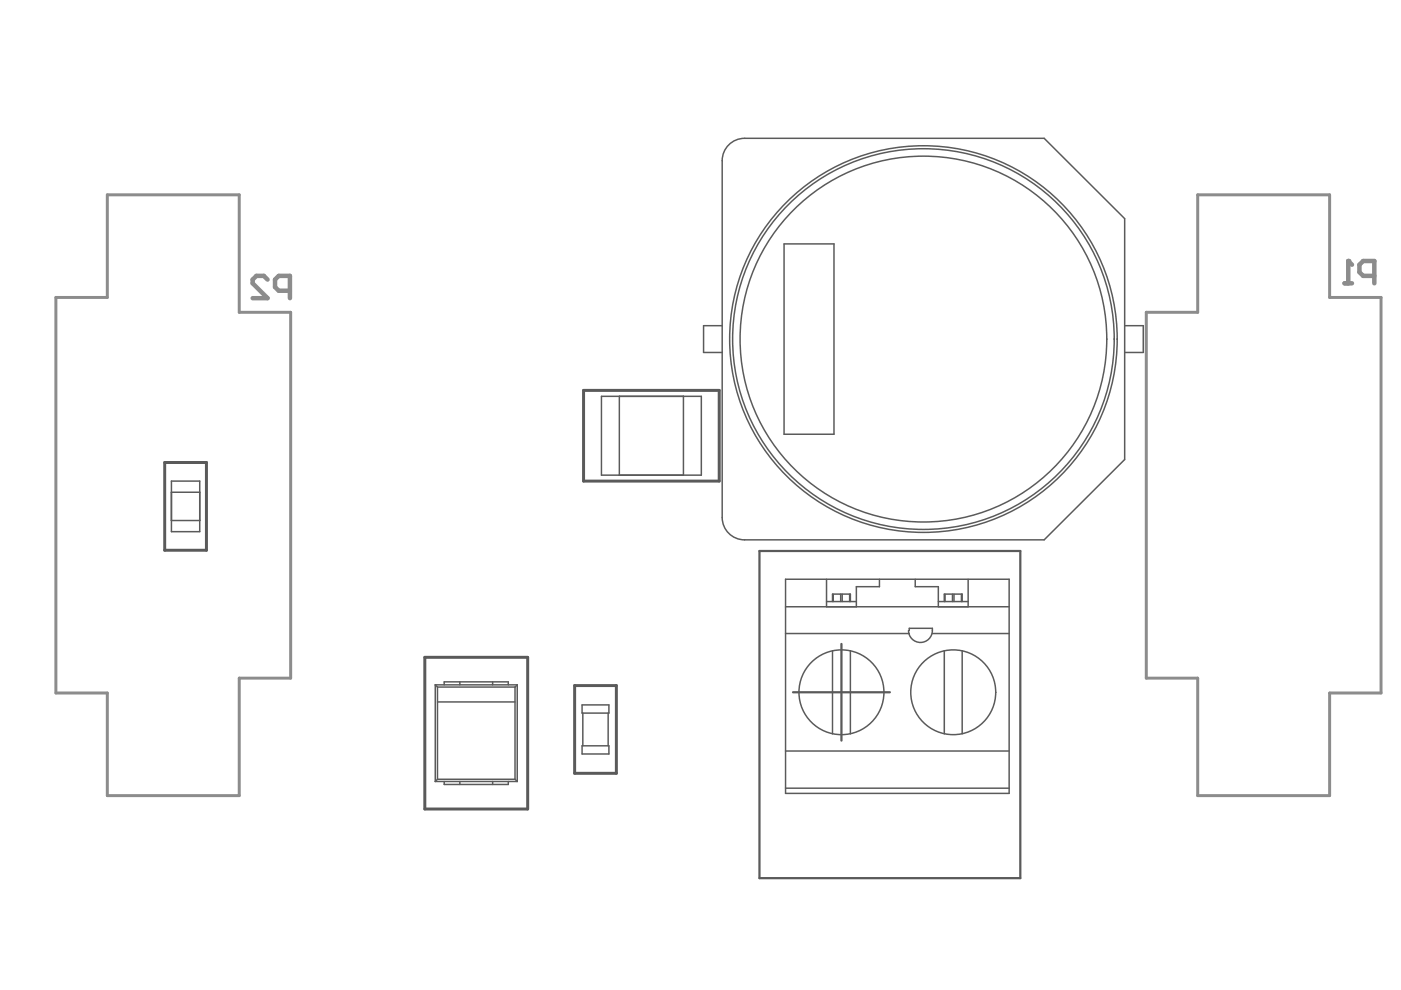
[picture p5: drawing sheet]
<svg xmlns="http://www.w3.org/2000/svg" width="297mm" height="210mm" viewBox="0 0 297 210" stroke-linecap="round" stroke-linejoin="round" font-family="sans-serif">
<path d="M34.9 98.1h8.9v18.6h-8.9zM123.7 82.8h28.8v19.2h-28.8zM90.1 139.4h21.8v32.1h-21.8zM121.8 145.4h8.9v18.6h-8.9z" fill="none" stroke="#5a5a5a" stroke-width=".63"/>
<path d="M161 116.8h55.3v69.4h-55.3zM178.4 136.5v20.5M168.1 146.8h20.6" fill="none" stroke="#5a5a5a" stroke-width=".47"/>
<g fill="none" stroke="#5a5a5a" stroke-width=".32">
<path d="M154.2 31a4.7 4.7 0 0 1 3.7-1.7h63.5l17.1 17.1v51l-17.1 17.1h-63.5a4.7 4.7 0 0 1-4.8-4.8v-75.6a4.7 4.7 0 0 1 1.1-3.1zM166.2 51.7h10.6v40.4h-10.6zM153.1 69.1h-3.9v5.6h3.9M238.5 69.1h3.9v5.6h-3.9M127.5 84h21.2v16.7h-21.2zM131.3 84v16.7M144.9 84v16.7M36.3 102h6v10.7h-6zM36.3 104.4h6M36.3 110.4h6M166.6 122.8h47.4v45.4h-47.4zM166.6 128.6h47.4"/>
<path d="M166.6 134.3h26.2M175.2 122.8v5.8M175.2 127.5h6.4M176.5 127.5v-1.5h3.8v1.5M176.5 137.9v17.7M176.7 126v1.5M178.2 126v1.5M178.6 126v1.5M180.1 126v1.5M180.3 137.9v17.7M186.5 122.8v1.6h-4.9v4.2M192.6 133.7a2.55 2.55 0 0 0 2.8 2.5 2.55 2.55 0 0 0 2.3-3h-4.9v.5"/>
<path d="M194 122.8v1.6h4.9v4.2M197.7 134.3h16.3M198.9 127.5h6.4M200.2 127.5v-1.5h3.8v1.5M200.2 137.9v17.7M200.4 126v1.5M201.9 126v1.5M202.3 126v1.5M203.8 126v1.5M204 137.9v17.7M205.3 122.8v5.8M92.3 145.2l.5 .5"/>
<path d="M92.3 145.2v20.5M92.3 145.2h17.4M92.8 145.7v19.5M92.8 145.7h16.4M92.8 148.8h16.4M94.2 145.2v-.6h13.6v.6M97.5 144.6v.6M104.5 144.6v.6M109.2 145.7v19.5M109.7 145.2l-.5 .5M109.7 145.2v20.5M123.4 149.5h5.7v1.7h-5.7z"/>
<path d="M123.4 158.1h5.7v1.8h-5.7zM123.6 151.2v6.9M128.9 151.2v6.9M166.6 159.2h47.4M92.3 165.7h17.4M92.8 165.2l-.5 .5M92.8 165.2h16.4M94.2 165.7v.6h13.6v-.6M97.5 165.7v.6M104.5 165.7v.6M109.2 165.2l.5 .5M166.6 167.1h47.4"/>
<circle cx="195.8" cy="71.9" r="38.8"/>
<circle cx="195.8" cy="71.9" r="40.4"/>
<circle cx="195.8" cy="71.9" r="41"/>
<circle cx="178.4" cy="146.8" r="9"/>
<circle cx="202.1" cy="146.8" r="9"/>
</g>
<path d="M22.8 41.3h27.9v24.9h10.9v77.6h-10.9v24.9h-27.9v-21.8h-10.9v-83.8h10.9zM253.9 41.3h28v21.8h10.9v83.8h-10.9v21.8h-28v-24.9h-10.9v-77.6h10.9z" fill="none" stroke="#8c8c8c" stroke-width=".63"/>
<path d="M56.7 59.3l-.8-.8h-1.5l-.8 .8v.8l3.1 3.1h-3.1M285.9 55.3v4.8M291.4 58.5h-2.4l-.8-.8v-1.6l.8-.8h2.4v4.8M61.5 61.6h-2.4l-.8-.7v-1.6l.8-.8h2.4v4.7M285.1 60.1h1.5" fill="none" stroke="#8c8c8c" stroke-width=".95"/>
<circle cx="285.9" cy="55.3" r=".47" fill="#8c8c8c"/>
<path d="M285.9 55.3l.7 .8" fill="none" stroke="#8c8c8c" stroke-width=".95"/>
</svg>
